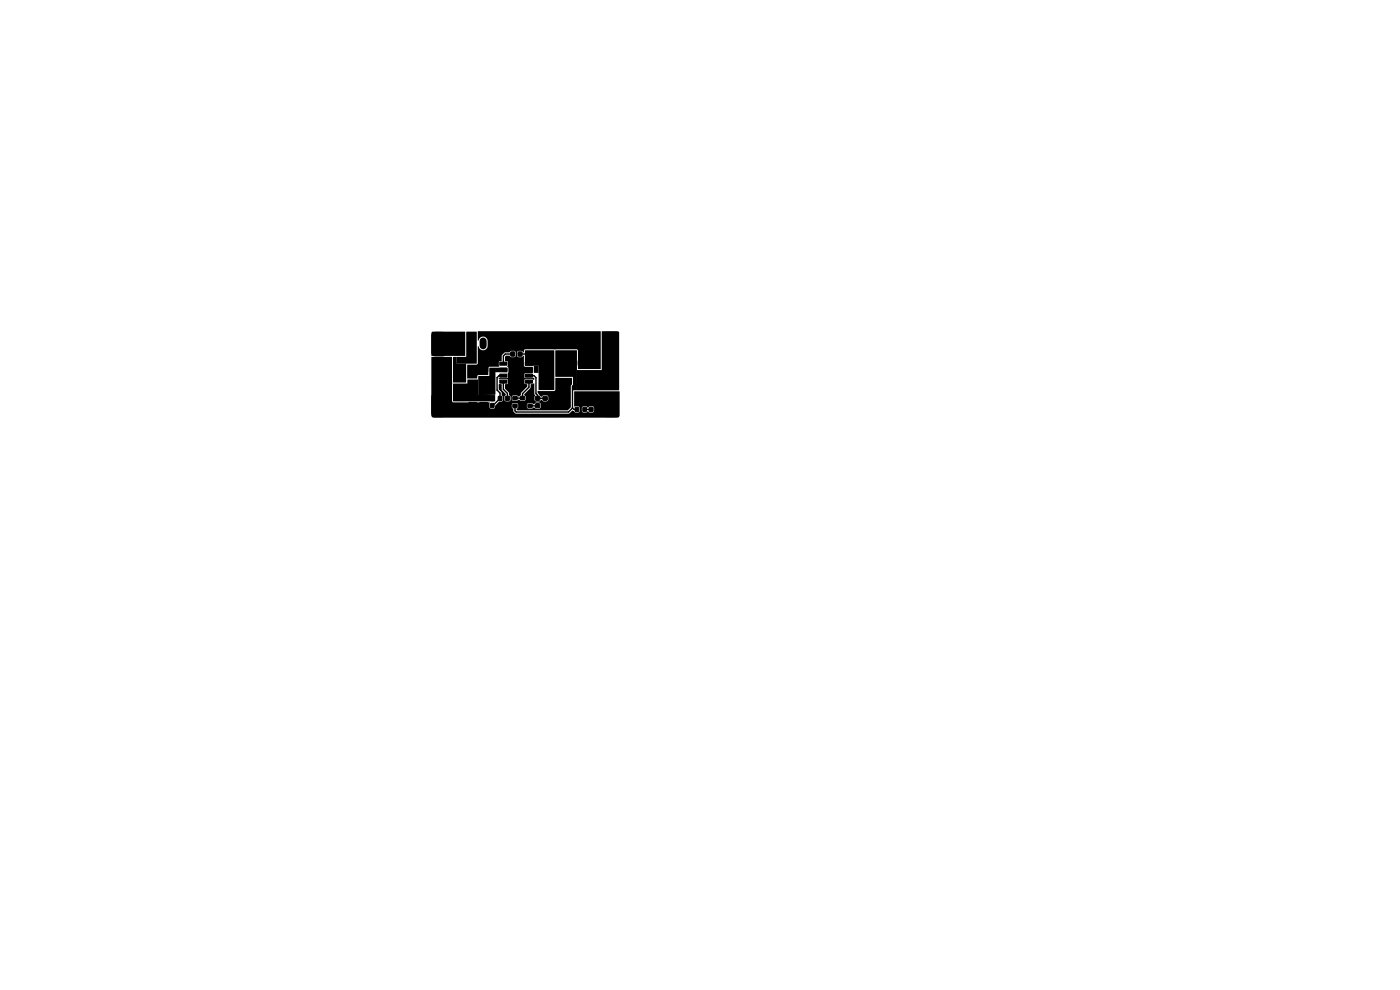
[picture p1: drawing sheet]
<svg xmlns="http://www.w3.org/2000/svg" width="297mm" height="210mm" viewBox="0 0 297 210" stroke-linecap="round" stroke-linejoin="round" font-family="sans-serif">
<g fill="#000" stroke="#000" stroke-width=".21">
<path d="M91.8 70.8l.4-.3h1.6l.5 .2 .2 .2 .1 3.8-.2 .5-.2 .2-2 .1-.5-.4-.1-3.8zM96.7 78.7h1.6v2.1h-1.6zM99.5 77.9l1.5-.1 .2 .3v.7l-.2 .2h-1.4l-.2-.3zM101.8 77.9l1.5-.1 .2 .3v.7l-.3 .2h-1.3l-.2-.3zM106 76.8h1.6v.7h-1.6zM106 78.1h1.6v.6h-1.6zM108.4 74.7h.8v.8h-.8zM109.9 74.7h.8v.8h-.8zM111.4 78.1h1.6v.6h-1.6zM111.4 76.8h1.6v.7h-1.6zM115.1 75h1.4v4.1h-1.4zM118.8 75h1.3v4.1h-1.3z"/>
<path d="M122.7 76.5l1.6-.1 .2 .3-.1 .7-.2 .2h-1.4l-.2-.3zM125 76.5l1.6-.1 .2 .3-.1 .7-.2 .2h-1.4l-.2-.3zM128.3 70.8l.4-.3h1.6l.5 .2 .2 .2 .1 3.8-.2 .5-.2 .2-2 .1-.5-.4-.1-3.8zM91.8 83.7l.4-.3h1.6l.5 .2 .2 .2 .1 3.9-.2 .4-.2 .2-2 .1-.5-.4-.1-3.9zM96.7 82.7h1.6v2.3h-1.6zM99.5 80.9l1.5-.1 .2 .2v.8l-.2 .1h-1.4l-.2-.2zM99.5 82.5l1.5-.1 .2 .3v.7l-.2 .2h-1.4l-.2-.3zM99.5 85.4h1.5l.2 .2v.8l-.2 .1h-1.4l-.2-.2zM101.8 80.9l1.5-.1 .2 .2v.8l-.3 .1h-1.3l-.2-.2zM101.8 82.5l1.5-.1 .2 .3v.7l-.3 .2h-1.3l-.2-.3zM101.8 85.4h1.5l.2 .2v.8l-.3 .1h-1.3l-.2-.2zM104.1 84.1h.7v.8h-.7z"/>
<path d="M104.1 85.6h.7v.8h-.7zM105.7 84.1h.7v.8h-.7zM105.7 85.6h.7v.8h-.7zM107.2 85.7h.9v.7h-.9zM107.2 84.1h.9v.8h-.9zM106 79.4h1.6v.6h-1.6zM106 80.6h1.6v.7h-1.6zM108.8 85.8h.9v.6h-.9zM108.8 84.1h.9v.7h-.9zM110.4 84.1h.9v.7h-.9zM110.4 85.8h.9v.6h-.9zM112 85.8h.9v.6h-.9z"/>
<path d="M112 84.1h.9v.7h-.9zM111.4 80.6h1.6v.7h-1.6zM111.4 79.4h1.6v.6h-1.6zM113.6 84.1h.9v.8h-.9zM113.6 85.7h.9v.7h-.9zM115.2 84.1h.9v.8h-.9zM115.2 85.7h.9v.7h-.9zM114.5 81h2.2v1.5h-2.2zM118.5 81h2.3v1.5h-2.3zM122 86.4h.7v.9h-.7zM122.7 79.4h1.6l.2 .2-.1 .8-.2 .1h-1.4l-.2-.2zM123.7 86.4h.7v.9h-.7z"/>
<path d="M122.7 81.1l1.6-.1 .2 .3-.1 .7-.2 .2h-1.4l-.2-.3zM122.7 84h1.6l.2 .2-.1 .8-.2 .1h-1.4l-.2-.2zM125 79.4h1.6l.2 .2-.1 .8-.2 .1h-1.4l-.2-.2zM125 86.4h.8v.9h-.8zM125 81.1l1.6-.1 .2 .3-.1 .7-.2 .2h-1.4l-.2-.3zM125 84h1.6l.2 .2-.1 .8-.2 .1h-1.4l-.2-.2zM126.6 86.4h.7v.9h-.7zM128.3 83.7l.4-.3h1.6l.5 .2 .2 .2 .1 3.9-.2 .4-.2 .2-2 .1-.5-.4-.1-3.9z"/>
<circle cx="92.1" cy="71.3" r=".22"/>
<circle cx="92.1" cy="72.3" r=".22"/>
<circle cx="92.1" cy="73.3" r=".22"/>
<circle cx="92.1" cy="74.3" r=".22"/>
<circle cx="92.1" cy="72.8" r=".22"/>
<circle cx="92.1" cy="71.8" r=".22"/>
<circle cx="92.1" cy="74.8" r=".22"/>
<circle cx="92.1" cy="73.8" r=".22"/>
<circle cx="92.6" cy="71.3" r=".22"/>
<circle cx="92.6" cy="72.3" r=".22"/>
<circle cx="92.6" cy="73.3" r=".22"/>
<circle cx="92.6" cy="74.3" r=".22"/>
<circle cx="92.6" cy="71.8" r=".23"/>
<circle cx="92.6" cy="72.8" r=".23"/>
<circle cx="92.6" cy="74.8" r=".23"/>
<circle cx="92.6" cy="73.8" r=".23"/>
<circle cx="93.1" cy="71.3" r=".22"/>
<circle cx="93.1" cy="72.3" r=".22"/>
<circle cx="93.1" cy="73.3" r=".22"/>
<circle cx="93.1" cy="74.3" r=".22"/>
<circle cx="93.1" cy="71.8" r=".22"/>
<circle cx="93.1" cy="72.8" r=".22"/>
<circle cx="93.1" cy="73.8" r=".22"/>
<circle cx="93.1" cy="74.8" r=".22"/>
<circle cx="93.6" cy="71.3" r=".22"/>
<circle cx="93.6" cy="72.3" r=".22"/>
<circle cx="93.6" cy="73.3" r=".22"/>
<circle cx="93.6" cy="74.3" r=".22"/>
<circle cx="93.6" cy="71.8" r=".23"/>
<circle cx="93.6" cy="72.8" r=".23"/>
<circle cx="93.6" cy="73.8" r=".23"/>
<circle cx="93.6" cy="74.8" r=".23"/>
<circle cx="94.1" cy="71.3" r=".22"/>
<circle cx="94.1" cy="72.3" r=".22"/>
<circle cx="94.1" cy="73.3" r=".22"/>
<circle cx="94.1" cy="74.3" r=".22"/>
<circle cx="94.1" cy="71.8" r=".22"/>
<circle cx="94.1" cy="72.8" r=".22"/>
<circle cx="94.1" cy="74.8" r=".22"/>
<circle cx="94.1" cy="73.8" r=".22"/>
<circle cx="108.7" cy="78" r=".22"/>
<circle cx="108.7" cy="79" r=".22"/>
<circle cx="108.8" cy="79.5" r=".22"/>
<circle cx="108.8" cy="78.5" r=".22"/>
<circle cx="109.2" cy="78.1" r=".22"/>
<circle cx="109.2" cy="79.1" r=".22"/>
<circle cx="109.2" cy="78.6" r=".23"/>
<circle cx="109.2" cy="79.5" r=".23"/>
<circle cx="109.7" cy="78" r=".22"/>
<circle cx="109.7" cy="79" r=".22"/>
<circle cx="109.8" cy="79.5" r=".22"/>
<circle cx="109.8" cy="78.5" r=".22"/>
<circle cx="110.2" cy="78.1" r=".22"/>
<circle cx="110.2" cy="79.1" r=".22"/>
<circle cx="110.2" cy="78.6" r=".23"/>
<circle cx="110.2" cy="79.6" r=".23"/>
<circle cx="123.7" cy="74.8" r=".22"/>
<circle cx="123.7" cy="73.8" r=".22"/>
<circle cx="123.8" cy="74.3" r=".23"/>
<circle cx="123.8" cy="75.3" r=".23"/>
<circle cx="124.2" cy="74.8" r=".22"/>
<circle cx="124.2" cy="73.8" r=".22"/>
<circle cx="124.2" cy="74.3" r=".23"/>
<circle cx="124.2" cy="75.3" r=".23"/>
<circle cx="124.7" cy="74.8" r=".22"/>
<circle cx="124.7" cy="73.8" r=".22"/>
<circle cx="124.8" cy="74.3" r=".23"/>
<circle cx="124.8" cy="75.3" r=".23"/>
<circle cx="125.2" cy="74.8" r=".22"/>
<circle cx="125.2" cy="73.8" r=".22"/>
<circle cx="125.2" cy="74.3" r=".23"/>
<circle cx="125.2" cy="75.3" r=".23"/>
<circle cx="125.7" cy="74.8" r=".22"/>
<circle cx="125.7" cy="73.8" r=".22"/>
<circle cx="125.8" cy="74.3" r=".23"/>
<circle cx="125.8" cy="75.3" r=".23"/>
<circle cx="128.6" cy="71.3" r=".22"/>
<circle cx="128.6" cy="72.3" r=".22"/>
<circle cx="128.6" cy="73.3" r=".22"/>
<circle cx="128.6" cy="74.3" r=".22"/>
<circle cx="128.6" cy="72.8" r=".23"/>
<circle cx="128.6" cy="71.8" r=".23"/>
<circle cx="128.6" cy="74.8" r=".23"/>
<circle cx="128.6" cy="73.8" r=".23"/>
<circle cx="129.1" cy="71.3" r=".22"/>
<circle cx="129.1" cy="72.3" r=".22"/>
<circle cx="129.1" cy="73.3" r=".22"/>
<circle cx="129.1" cy="74.3" r=".22"/>
<circle cx="129.1" cy="72.8" r=".23"/>
<circle cx="129.1" cy="71.8" r=".23"/>
<circle cx="129.1" cy="73.8" r=".23"/>
<circle cx="129.1" cy="74.8" r=".23"/>
<circle cx="129.6" cy="71.3" r=".22"/>
<circle cx="129.6" cy="72.3" r=".22"/>
<circle cx="129.6" cy="73.3" r=".22"/>
<circle cx="129.6" cy="74.3" r=".22"/>
<circle cx="129.6" cy="71.8" r=".23"/>
<circle cx="129.6" cy="72.8" r=".23"/>
<circle cx="129.6" cy="74.8" r=".23"/>
<circle cx="129.6" cy="73.8" r=".23"/>
<circle cx="130.1" cy="71.3" r=".22"/>
<circle cx="130.1" cy="72.3" r=".22"/>
<circle cx="130.1" cy="73.3" r=".22"/>
<circle cx="130.1" cy="74.3" r=".23"/>
<circle cx="130.1" cy="71.8" r=".23"/>
<circle cx="130.1" cy="72.8" r=".23"/>
<circle cx="130.1" cy="73.8" r=".23"/>
<circle cx="130.1" cy="74.8" r=".23"/>
<circle cx="130.6" cy="71.3" r=".22"/>
<circle cx="130.6" cy="72.3" r=".22"/>
<circle cx="130.6" cy="73.3" r=".22"/>
<circle cx="130.6" cy="74.3" r=".22"/>
<circle cx="130.6" cy="72.8" r=".23"/>
<circle cx="130.6" cy="71.8" r=".23"/>
<circle cx="130.6" cy="74.8" r=".23"/>
<circle cx="130.6" cy="73.8" r=".23"/>
<circle cx="92.1" cy="86.6" r=".22"/>
<circle cx="92.1" cy="84.1" r=".22"/>
<circle cx="92.1" cy="87.6" r=".22"/>
<circle cx="92.1" cy="85.1" r=".22"/>
<circle cx="92.1" cy="84.6" r=".22"/>
<circle cx="92.1" cy="86.1" r=".22"/>
<circle cx="92.1" cy="87.1" r=".22"/>
<circle cx="92.1" cy="85.6" r=".22"/>
<circle cx="92.6" cy="87.7" r=".23"/>
<circle cx="92.6" cy="86.7" r=".23"/>
<circle cx="92.6" cy="84.1" r=".23"/>
<circle cx="92.6" cy="84.7" r=".23"/>
<circle cx="92.6" cy="86.1" r=".23"/>
<circle cx="92.6" cy="85.1" r=".23"/>
<circle cx="92.6" cy="85.7" r=".23"/>
<circle cx="92.6" cy="87.1" r=".23"/>
<circle cx="93.1" cy="87.6" r=".22"/>
<circle cx="93.1" cy="86.6" r=".22"/>
<circle cx="93.1" cy="84.1" r=".22"/>
<circle cx="93.1" cy="84.6" r=".22"/>
<circle cx="93.1" cy="86.1" r=".22"/>
<circle cx="93.1" cy="85.1" r=".22"/>
<circle cx="93.1" cy="87.1" r=".22"/>
<circle cx="93.1" cy="85.6" r=".22"/>
<circle cx="93.6" cy="87.7" r=".23"/>
<circle cx="93.6" cy="84.1" r=".23"/>
<circle cx="93.6" cy="86.7" r=".23"/>
<circle cx="93.6" cy="84.7" r=".23"/>
<circle cx="93.6" cy="86.1" r=".23"/>
<circle cx="93.6" cy="85.1" r=".23"/>
<circle cx="93.6" cy="87.1" r=".23"/>
<circle cx="93.6" cy="85.7" r=".23"/>
<circle cx="94.1" cy="84.1" r=".22"/>
<circle cx="94.1" cy="87.6" r=".22"/>
<circle cx="94.1" cy="86.6" r=".22"/>
<circle cx="94.1" cy="85.1" r=".22"/>
<circle cx="94.1" cy="84.6" r=".22"/>
<circle cx="94.1" cy="86.1" r=".22"/>
<circle cx="94.1" cy="87.1" r=".22"/>
<circle cx="94.1" cy="85.6" r=".22"/>
<circle cx="108.7" cy="80" r=".22"/>
<circle cx="109.2" cy="80.1" r=".22"/>
<circle cx="109.7" cy="80" r=".22"/>
<circle cx="110.2" cy="80.1" r=".22"/>
<circle cx="118.5" cy="84.5" r=".22"/>
<circle cx="118.5" cy="85.9" r=".22"/>
<circle cx="118.5" cy="85.2" r=".22"/>
<circle cx="119.2" cy="85.9" r=".22"/>
<circle cx="119.2" cy="84.5" r=".22"/>
<circle cx="119.2" cy="85.2" r=".22"/>
<circle cx="119.9" cy="84.5" r=".22"/>
<circle cx="119.9" cy="85.9" r=".22"/>
<circle cx="119.9" cy="85.2" r=".22"/>
<circle cx="128.6" cy="86.7" r=".23"/>
<circle cx="128.6" cy="84.1" r=".23"/>
<circle cx="128.6" cy="87.7" r=".23"/>
<circle cx="128.6" cy="85.1" r=".23"/>
<circle cx="128.6" cy="84.7" r=".23"/>
<circle cx="128.6" cy="86.1" r=".23"/>
<circle cx="128.6" cy="85.7" r=".23"/>
<circle cx="128.6" cy="87.1" r=".23"/>
<circle cx="129.2" cy="87.6" r=".22"/>
<circle cx="129.2" cy="86.6" r=".22"/>
<circle cx="129.2" cy="84.1" r=".22"/>
<circle cx="129.2" cy="86.1" r=".22"/>
<circle cx="129.2" cy="85.1" r=".22"/>
<circle cx="129.2" cy="84.6" r=".22"/>
<circle cx="129.2" cy="85.6" r=".22"/>
<circle cx="129.2" cy="87.1" r=".22"/>
<circle cx="129.6" cy="87.7" r=".23"/>
<circle cx="129.6" cy="84.1" r=".23"/>
<circle cx="129.6" cy="86.7" r=".23"/>
<circle cx="129.6" cy="84.7" r=".23"/>
<circle cx="129.6" cy="86.1" r=".23"/>
<circle cx="129.6" cy="85.1" r=".23"/>
<circle cx="129.6" cy="85.7" r=".23"/>
<circle cx="129.6" cy="87.1" r=".23"/>
<circle cx="130.2" cy="84.1" r=".22"/>
<circle cx="130.2" cy="86.6" r=".22"/>
<circle cx="130.2" cy="87.6" r=".22"/>
<circle cx="130.2" cy="86.1" r=".22"/>
<circle cx="130.2" cy="85.1" r=".22"/>
<circle cx="130.2" cy="84.6" r=".22"/>
<circle cx="130.2" cy="85.6" r=".22"/>
<circle cx="130.2" cy="87.1" r=".22"/>
<circle cx="130.6" cy="86.7" r=".23"/>
<circle cx="130.6" cy="87.7" r=".23"/>
<circle cx="130.6" cy="84.1" r=".23"/>
<circle cx="130.6" cy="85.1" r=".23"/>
<circle cx="130.6" cy="84.7" r=".23"/>
<circle cx="130.6" cy="86.1" r=".23"/>
<circle cx="130.6" cy="87.1" r=".23"/>
<circle cx="130.6" cy="85.7" r=".23"/>
</g>
<path d="M97.4 72.4v1M100 72.4v1M102.5 72.4v1" fill="none" stroke="#000" stroke-width="1.5"/>
<path d="M106.8 79.7h-.9l-.5 .4v2.6l.7 .7v1.1l-1.7 1.5M108.8 75.1h-1.6l-.4 .4v1.6M110.3 75.1h1.5l.4 .4v1.6M112.2 79.7h1.1l.4 .4v3.4l.4 .3v.7h1.6M106.8 81v1.6l.9 .8v1.1M109.2 86.1v1l.3 .3h11.1l.9-.8M112.2 81v1.1l-1.4 1.4v.9h-1.6M114.1 86.1h-1.6M121.5 86.6l.3 .2h.6M123.5 81.6h-1.7l-.3 .4v4.6M124 86.8h1.4" fill="none" stroke="#000" stroke-width=".3"/>
<path d="M96.1 75.7h.8v1.4h2l-.1 4h-2.7zM91.6 70.4h7.1v5.1h-7.2v-4.7zM98.9 70.4h2.2v6.7h-4.2v-1.4h2zM101.5 79.8l2.3-.1 .1-1.7 3.7 .1v.9h-2.5l-.1 4.7-3.6 .1zM113.2 77.6h1v1.5l-.9-.1zM111.4 74.3h6.2v8.4h-3.3l-.1-5.1h-2.8zM117.8 74.3l4.6 .1v8.4l-.8-.1-.1-2.7-3.7-.1zM91.5 75.7l4.4 .1 .1 9.5 7.8 .1 .1 1.1 .2 .2h.7l.2-.3v-.3l.9-.9h.5l.3-.3v-.7l-.3-.3v-.7l-.6-.6 .1-1.1h.5l.1 1.2 .8 .9-.3 .5 .1 .9 .2 .1 .6 .1 .4-.3v-.8l-.3-.3v-.5l-.9-.9v-.8l.6-.2v-.8l-.1-.2-1.7 .1-.1-.2 1.9-.2 .2-2-.3-.4 .2-.2v-.7l-.2-.2h-.5v-.9l.3-.2h.7l.3 .3h.7l.3-.3v-.8l-.3-.3h-.6l-.4 .3-1.1 .1-.5 .6-.1 1.2-.6 .1 .1 1.1-2.2 .1-.2 1.6-2 .1-.2 .1-.1 .6h-2l-.1-2.9h2l.2-.2 .1-3.7 .1-.1a.98 .98 0 0 0 1 .9 .98 .98 0 0 0 .9-.9v-1.3a1 1 0 0 0-1-.7 1 1 0 0 0-.9 .9l-.1-.1v-1.9h26v8h-4.8v-3.9l-.2-.3h-11l-.2 .2-.1 .4-.4-.3-.9 .1-.1 .3v.7l.1 .2 .8 .1 .4-.3h.1l.1 2.2 1.8 .2v1.2l-1.6 .1-.1 .9 .1 .1 1.8-.1 .1 .4h-2v.9l.5 .1v.5l-1.2 1.3-.1 .5-.3 .3-.6-.3-.9 .1-.1 .2v.7l.3 .3 .8-.1 .3-.2 .5 .3 .9-.1 .1-.8-.3-.6 1.3-1.2 .1-.9 .6-.2 .1 .1 .1 2.2a.38 .38 0 0 1 0 .6v.7l.1 .2h1.1a.38 .38 0 0 1 .3-.2 .38 .38 0 0 1 .4 .2h.7l.3-.3v-.7l-.1-.2h-.9a.53 .53 0 0 1-.6 .1 .53 .53 0 0 1-.4-.4l-.2-.3v-.4h3.6l.2-2.7h3.4v1.3l-.2 .4v4.5l-.6 .6h-10.8l-.1-.2 .3-.5h1.9l.3 .4h.8l.3-.2 .5 .2h.7l.3-.3v-.7l-.4-.3h-.6l-.4 .3-.4-.2h-.8l-.3 .3v.5h-1.9l-.1-.7-.9-.1-.3 .3v.5l.3 .4 .1 .7 .5 .4h11.1l.8-.7 .8 .4h.5l.3-.3h.4l.4 .3h.6l.3-.3 .4 .3h.6l.3-.4v-.6l-.3-.3h-.6l-.4 .3-.3-.3h-.7l-.2 .2-.1 .8h-.4v-.8l-.2-.2h-1v-3.2h9.5l.1 .1v5a.52 .52 0 0 1-.5 .5h-39l-.3-.2-.1-.3zM127.7 70.3h3.2l.4 .2v12.3h-8.9v-4.3h5.2zM96.1 81.4h3l.1-.9h2.2v3.3h3.6v1.3h-8.9z" fill="#000"/>
</svg>
